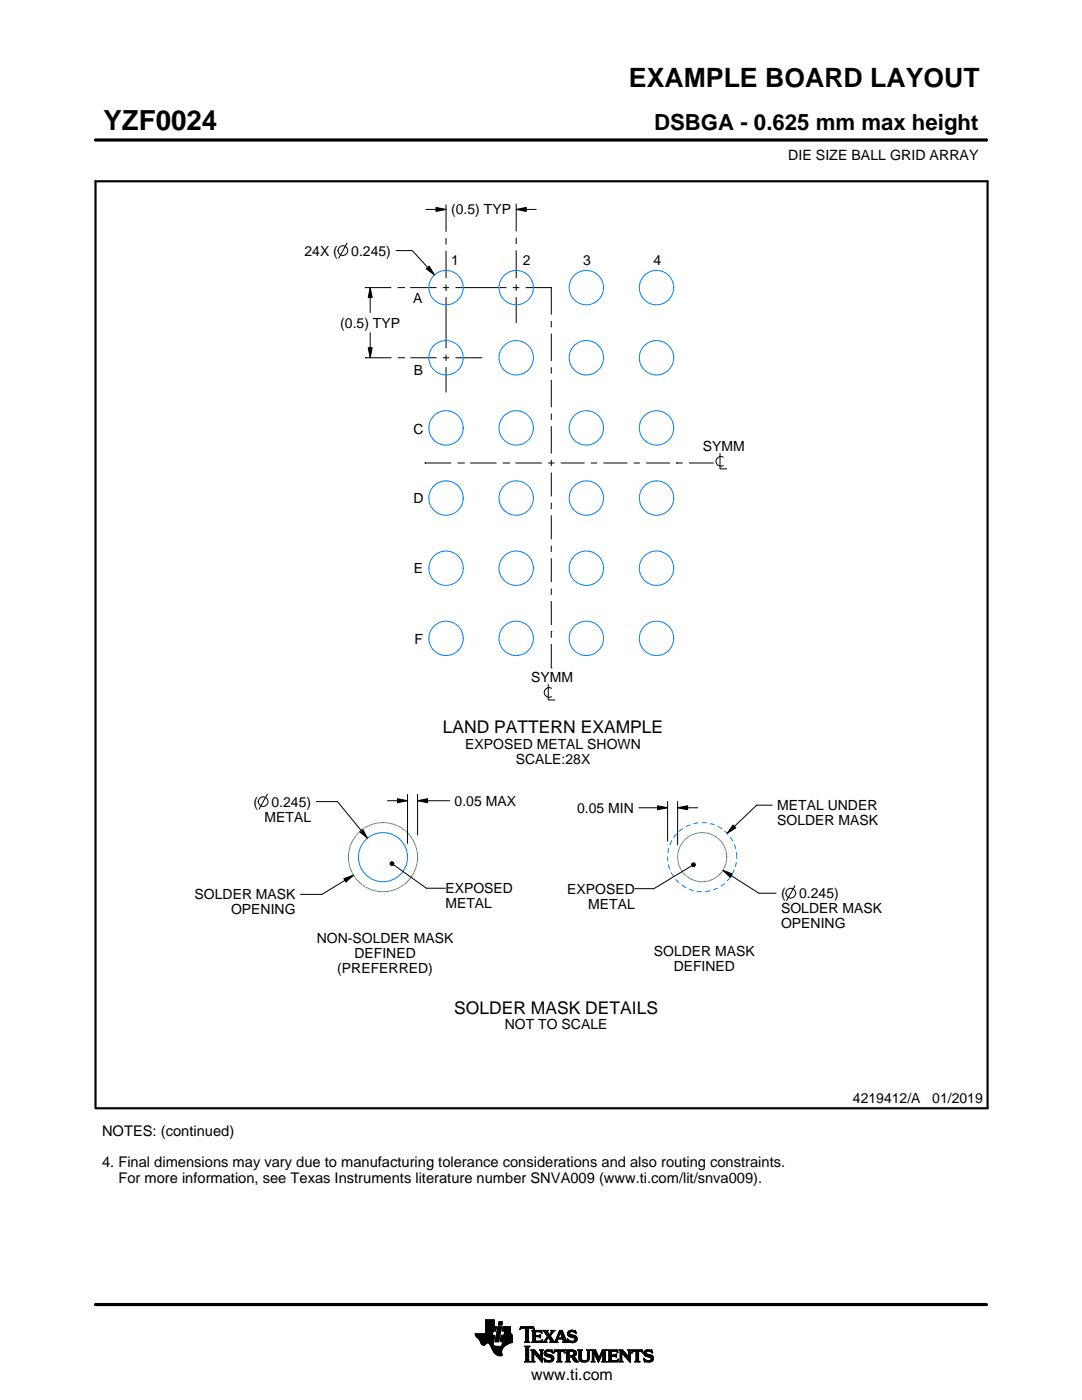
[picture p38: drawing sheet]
<svg xmlns="http://www.w3.org/2000/svg" width="216mm" height="279mm" viewBox="0 0 216 279" stroke-linecap="round" stroke-linejoin="round" font-family="sans-serif">
<defs><g id="words">
<text font-size="5.5" x="20.6" y="26">YZF0024</text>
<text font-size="5.3" x="125.5" y="17.4">EXAMPLE BOARD LAYOUT</text>
<text font-size="4.4" x="130.5" y="26">DSBGA - 0.625 mm max height</text>
<g font-size="3.5">
<text x="88.4" y="146.3">LAND PATTERN EXAMPLE</text>
<text x="90.6" y="202.3">SOLDER MASK DETAILS</text>
</g>
<text font-size="3.2" x="106" y="275.3">www.ti.com</text>
<g font-size="2.9">
<text x="20.4" y="226.7">NOTES: (continued)</text>
<text x="20.4" y="233">4. Final dimensions may vary due to manufacturing tolerance considerations and also routing constraints.</text>
<text x="23.6" y="236.1">For more information, see Texas Instruments literature number SNVA009 (www.ti.com/lit/snva009).</text>
</g>
<g font-size="2.8">
<text x="157.3" y="32">DIE SIZE BALL GRID ARRAY</text>
<text x="90" y="42.8">(0.5) TYP</text>
<text x="60.8" y="51">24X (</text>
<text x="70.1" y="51">0.245)</text>
<text x="90" y="53">1</text>
<text x="104.3" y="52.9">2</text>
<text x="116.4" y="52.9">3</text>
<text x="130.4" y="52.8">4</text>
<text x="67.9" y="65.4">(0.5) TYP</text>
<text x="82.5" y="60.4">A</text>
<text x="82.6" y="74.7">B</text>
<text x="82.5" y="86.7">C</text>
<text x="140.2" y="90.1">SYMM</text>
<text x="82.5" y="100.5">D</text>
<text x="82.6" y="114.5">E</text>
<text x="82.7" y="128.4">F</text>
<text x="106" y="136.2">SYMM</text>
<text x="92.8" y="149.5">EXPOSED METAL SHOWN</text>
<text x="102.9" y="152.5">SCALE:28X</text>
<text x="50.6" y="161">(</text>
<text x="54.2" y="161">0.245)</text>
<text x="90.7" y="160.8">0.05 MAX</text>
<text x="155.1" y="161.7">METAL UNDER</text>
<text x="52.8" y="164">METAL</text>
<text x="115.2" y="162.2">0.05 MIN</text>
<text x="155.1" y="164.7">SOLDER MASK</text>
<text x="38.8" y="179.5">SOLDER MASK</text>
<text x="88.9" y="178.3">EXPOSED</text>
<text x="113.2" y="178.4">EXPOSED</text>
<text x="155.9" y="179.3">(</text>
<text x="159.5" y="179.3">0.245)</text>
<text x="46.1" y="182.5">OPENING</text>
<text x="88.9" y="181.3">METAL</text>
<text x="117.4" y="181.4">METAL</text>
<text x="155.9" y="182.3">SOLDER MASK</text>
<text x="155.9" y="185.3">OPENING</text>
<text x="63.2" y="188.3">NON-SOLDER MASK</text>
<text x="70.7" y="191.3">DEFINED</text>
<text x="130.5" y="190.8">SOLDER MASK</text>
<text x="67.3" y="194.3">(PREFERRED)</text>
<text x="134.4" y="193.8">DEFINED</text>
<text x="100.7" y="205.4">NOT TO SCALE</text>
<text x="170.2" y="220.2">4219412/A</text>
<text x="186" y="220.2">01/2019</text>
</g>
</g></defs>
<g fill="none" stroke="#000" stroke-width=".2">
<path d="M19.1 27.9h177.7M196.8 27.7v.5M69.3 48.5l-1.7 3M72.8 57.4h.1M72.8 57.4h5.3M73.9 57.4l.4 2h-.8zM73.9 57.4v5M79 50h3.3l4.4 4.9M79.3 57.4h1.3M80.6 57.4h.1M81.9 57.4h5.2M85 41.8h4"/>
<path d="M85.1 53.7l.5-.6 1.1 1.8zM87 41.4l2 .4-2 .4zM88.4 57.4h1.2M89 40.8v5.5M89 47.5v1.3M89 50v5.5M89 56.8v1.3M89 59.3v10.2M90.9 57.4h10.2M102.3 57.4h1.3M103 41.8l2-.4v.8zM103 40.6v5.6"/>
<path d="M103 47.4v1.3M103 50v5.5M103 56.8v1.2M103 59.3v5.2M103 41.8h4M104.9 57.4h5.2M110 57.4v5.4M72.9 71.4h.1M72.9 71.4h5.2M73.5 69.4h.8l-.4 2zM73.9 66.4v5M79.4 71.4h1.2"/>
<path d="M80.6 71.4h.1M81.9 71.4h5.2M88.4 71.4h1.2M89 70.8v1.2M89 73.3v5M90.9 71.4h5.3M110 64.1v1.2M110 66.6v5.4M110 73.3v1.3M110 75.8v5.5M84.8 92.4h.1M84.8 92.4h5.2"/>
<path d="M91.3 92.4h1.2M92.5 92.4h.1M93.8 92.4h5.3M100.3 92.4h1.3M101.6 92.4h.1M102.8 92.4h5.3M109.4 92.4h1.2M110 82.5v1.3M110 85.1v5.4M110 91.8v1.2M110 94.3v4.8M111.9 92.4h4.7"/>
<path d="M117.9 92.4h1.3M120.4 92.4h4.8M126.4 92.4h1.3M128.9 92.4h4.8M135 92.4h.1M135 92.4h1.2M137.5 92.4h4.7M142.2 92.4h.1M143.7 90.5v3.1h1.3M144.3 91.2a.98 .98 0 0 0-1.5 .9 .98 .98 0 0 0 1.5 .8M110 100.3v1.3M110 102.8v4.8"/>
<path d="M110 108.9v1.2M110 111.4v4.8M110 117.5v1.2M110 120v4.8M109.4 136.6v3.1h1.3M110 126h.1M110 133.3h.1M110 126v1.3M110 128.5v4.8M110.1 137.4a.98 .98 0 0 0-1.5 .8 .98 .98 0 0 0 1.5 .8M53.3 158.5l-1.6 3M63.1 160h4.2l6 7.3"/>
<path d="M77.3 159.8h4M79.3 159.4l2 .4-2 .4zM81.3 158.6v9.7M83.3 159.8l2-.4v.8zM83.3 158.6v8M83.3 159.8h6.4M133.2 160v7.9M135.2 160v8.6M68.6 175.4l1.9-.7-1.5 1.3zM70.5 174.7l-6.3 3.8h-4.2M71.7 166l.7-.5 .9 1.8zM77.9 172.2l.2-.2h.4l.1 .4-.1 .3h-.4l-.2-.2z"/>
<path d="M78.5 172.6l6.6 4.7h3.8M127.5 161.2h5.7M131.2 160.8l2 .4-2 .4zM135.2 161.2l2-.4v.8zM135.2 161.2h4M138 172.4l.3-.2 .3 .1 .2 .3-.2 .3-.3 .1-.3-.2zM138 172.8l-7.5 4.6h-3.8M144.2 173.7l2 .7-.5 .7zM144.2 173.7l7.2 4.6h3.5M146.3 164.6l.5 .6-1.7 1.1zM154.1 160.7h-3.1l-5.9 5.6M158.6 176.8l-1.6 3"/>
<path d="M94.8 266.2h3.5M94.8 266.3h3.5M94.9 266.4h3.3M94.9 266.5h3.8l-.2 1.2M94.9 266.5h3.8M95 266.6h3.7M95 266.7h3.7M95.1 266.8h3.6M95.2 266.9h3.4M95.3 267h3.3M95.4 267.1h3.2M95.5 267.2h3.1"/>
<path d="M95.6 267.3h3M95.7 267.4h2.8M95.7 267.5h2.8M95.8 267.6h2.7M95.8 267.7h2.7M95.9 267.8h2.6M95.9 267.9h2.5M95.9 268h2.5M96 268h1.1M96 268.1h1M96.1 268.2h.8M96.1 268.3h.7"/>
<path d="M96.2 268.4h.6M96.3 268.4h.4M96.9 266.1h1.4M96.9 266h1.4M96.9 265.9h1.4M96.9 265.8h1.5M96.9 265.7h1.5M96.9 264.7l2.2 .1-.2 .9h-.5l-.2 .8M96.9 265.6h2M96.9 265.5h2M96.9 265.4h2M96.9 265.3h2.1"/>
<path d="M96.9 265.2h2.1M96.9 265.1h2.1M96.9 265h2.1M96.9 264.9h2.1M96.9 264.8h2.2M96.9 264.6h1.7M96.9 264.5h1.7M96.9 264.4h1.7M96.9 264.3h1.7M96.9 264.2h1.7M96.9 264.1h1.7M96.9 264h1.7"/>
<path d="M96.9 263.9h1.7M96.9 263.8h1.7M96.9 263.7h1.7M96.9 263.6h1.7M96.9 263.5h1.7M96.9 263.4h1.7M97.5 268h.9M97.6 268.1h.8M97.7 268.2h.7M97.7 268.3h.7M97.8 268.4h.6M97.9 268.5h.6"/>
<path d="M97.9 268.6h.7M98 268.7h1.1M98 268.8h2.6M98 268.8h2.5M98.1 268.9h2.3M98.1 269h2.3M98.1 269.1h2.2M98.2 269.2h2.1M98.2 269.2h2M98.2 269.3h2M98.3 269.4h1.9M98.3 269.5h1.8"/>
<path d="M98.4 269.6h1.7M98.4 268v.4l.3 .2 2 .1M98.5 269.7h1.6M98.5 267.7l-.1 .3M98.5 269.8h1.6M98.6 269.9h1.5M98.6 264.8v-1.4h-1.7v2.8h-2.1l.1 .3 .7 .8 .7 1.1 .3 .1 .6-.5 .4 .1 1 1.8 .8 .6h.8l-.1-1 .8-1M98.6 270h1.5M98.7 270h1.4M98.8 270.1h1.3M98.8 267.7h.7M98.8 267.6h.7"/>
<path d="M98.8 267.5h.7M98.9 270.2h1.2M98.9 267.4h.7M98.9 267.3h.7M98.9 267.2h.7M98.9 267.1h.7M98.9 267h.7M98.9 270.3h1.3M99 266.9h.6M99 266.9h.7M99 266.8h.7M99 266.7h.7"/>
<path d="M99 266.6h.7M99 266.5h.7M99.1 270.4h1.1M99.1 266.4h.7M99.1 266.3h.7M99.1 266.2h.7M99.1 266.1h.7M99.1 266h.7M99.2 265.9h.7M99.2 265.8h.7M99.2 270.4h1M99.2 265.7h.7"/>
<path d="M99.2 265.6h.7M99.2 265.5h.7M99.3 265.4h.6M99.3 265.4h.7M99.3 265.3h.7M99.3 265.2h.7M99.3 265.1h.7M99.3 265h.7M99.4 270.5h.8M99.4 264.9h.7M99.4 264.8h.7M99.4 264.8h.7l-.6 3h-.7z"/>
<path d="M99.4 264.5l.2-.7h.7l-.2 .7h-.7M99.5 264.4h.6M99.5 264.3h.7M99.5 264.2h.7M99.5 264.1h.7M99.5 264h.7M99.5 263.9h.7M99.6 263.8h.7M99.8 270.6h.1M99.8 267.7h2.4M99.8 267.6h2.4M99.8 267.5h2.4"/>
<path d="M99.9 267.4h2.3M99.9 267.3h2.3M99.9 267.2h2.3M99.9 267.1h2.3M99.9 267h2.3M99.9 266.9h2.3M100 266.9h2.2M100 266.8h2.2M100 266.7h2.2M100 266.6h2.2M100 266.5h2.2M100.1 268.6h.7"/>
<path d="M100.2 268.5h.7M100.2 268.4h.8M100.2 268.4h.9M100.2 268.3h1M100.2 268.2h1.2M100.2 265.6h1.6M100.2 268.1h1.4M100.2 265.5h1.6M100.2 268h1.6M100.3 265.4h1.5M100.3 268h1.7M100.3 267.9h1.9"/>
<path d="M100.3 265.3h1.5M100.3 267.8h1.9M100.3 265.2h1.5M100.3 265.1h1.5M100.3 265h1.5M100.4 264.9h1.4M100.4 264.8h1.4M100.6 266.5l.1-.8h-.5l.2-.9h1.4l.1 1.1 .3 .6v1.4l-1.3 .6M100.6 266.4h1.5M100.6 266.3h1.4M100.6 266.2h1.4M100.6 266.1h1.3"/>
<path d="M100.7 266h1.2M100.7 265.9h1.2M100.7 265.8h1.1M100.7 265.7h1.1M102.2 266.5h-2.2l-.2 1.1 .5 .2-.2 .9M103.7 265.3h.1M103.8 265.2h.2M103.8 265h2.8M103.8 264.9h2.7M103.9 264.8h2.6M104.7 267.8h1M104.7 271.8h1.1"/>
<path d="M104.7 268.7h1M104.8 267.7h.7M104.8 271.7h.8M104.9 265.2h.6M104.9 268.9h.6M104.9 267.6h.6M104.9 267.5l-.2 .3M104.9 267.5h.6M104.9 267.4h.6M104.9 267.3h.6M104.9 267.2h.6M104.9 267.1h.6"/>
<path d="M104.9 267h.6M104.9 266.8h.6M104.9 266.7h.6M104.9 266.6h.6M104.9 266.5h.6M104.9 266.4h.6M104.9 266.3h.6M104.9 266.2h.6M104.9 266.1h.6M104.9 265.9h.6M104.9 265.8h.6M104.9 265.7h.6"/>
<path d="M104.9 265.6h.6M104.9 265.5h.6M104.9 265.4h.6M104.9 265.3h.6M104.9 271.5h.6M104.9 269h.6M104.9 271.4h.6M104.9 271.4v-2.4l-.2-.4h1.1l-.3 .4v2.4M104.9 271.4l-.2 .4h1.1l-.3-.4M104.9 271.3h.6M104.9 271.2h.6M104.9 271.1h.6"/>
<path d="M104.9 271h.6M104.9 270.9h.6M104.9 270.8h.6M104.9 270.6h.6M104.9 270.5h.6M104.9 270.4h.6M104.9 270.3h.6M104.9 270.2h.6M104.9 270.1h.6M104.9 270h.6M104.9 269.9h.6M104.9 269.8h.6"/>
<path d="M104.9 269.6h.6M104.9 269.5h.6M104.9 269.4h.6M104.9 269.3h.6M104.9 269.2h.6M104.9 269.1h.6M105.5 267.5l.2 .3M105.5 267.5v-2.3l.7-.1 .4 .3-.1-.6h-2.6l-.1 .6 .4-.3 .7 .1v2.3M105.7 267.8h-1M105.9 271.8h.8M105.9 269.4h.8M106.1 269.5h.7"/>
<path d="M106.1 267.8h2M106.1 271.7h.5M106.2 269.6h.7M106.2 271.5h.3M106.2 265.6h1.8M106.2 269.8h.8M106.2 271.4h.3M106.2 271.4l-.3 .4h.8l-.2-.4M106.2 271.3h.3M106.2 271.2h.3M106.2 271.1h.3M106.2 271h.3"/>
<path d="M106.2 270.9h.3M106.2 270.8h.3M106.2 270.6h.3M106.2 270.5h.3M106.2 270.4h.3M106.2 270.3h.3M106.2 270.2h.3M106.2 270.1h.3M106.2 270h1M106.2 269.9h.9M106.2 269.8v1.6M106.2 269.8l-.3-.4h.8l1.2 1.4"/>
<path d="M106.3 267.7h1.8M106.3 265.7h1.8M106.3 267.6h.6M106.3 265.8h.6M106.3 267.5l-.2 .3M106.3 267.5h.5M106.3 267.4h.5M106.3 267.3h.5M106.3 267.2h.5M106.3 267.1h.5M106.3 267h.5M106.3 266.8h.5"/>
<path d="M106.3 266.7h1.6M106.3 266.6h1.6M106.3 266.5h.5M106.3 266.4h.5M106.3 266.3h.5M106.3 266.2h.5M106.3 266.1h.5M106.3 265.9h.5M106.4 265.2h.2M106.5 270h.1M106.5 270v1.4M106.5 265.3h.1"/>
<path d="M106.6 270.1h.7M106.7 270.2h.7M106.8 270.3h.7M106.8 265.9l.2-.1h.6l.6 .2-.2-.5h-1.9l.2 .3v1.7M106.8 265.9v.6h.8l.3-.2v.7M106.9 270.4h.7M107 270.5h.7M107.1 270.6h.7M107.2 270.8h1M107.3 270.9h.9M107.4 271h.8M107.5 271.1h.7"/>
<path d="M107.6 271.2h.6M107.6 266.5h.3M107.7 271.3h.5M107.7 269.4h.7M107.7 266.8h.2M107.7 267.6h.5M107.8 266.4h.1M107.8 271.4h.4M107.8 267h.1M107.8 265.8h.3M107.8 269.5h.5M107.9 271.5h.3"/>
<path d="M107.9 269.6h.3M107.9 267l-.3-.2h-.8l.1 .8h.9l.5-.2M107.9 269.8h.3M107.9 270.6h.3M107.9 270.5h.3M107.9 270.4h.3M107.9 270.3h.3M107.9 270.2h.3M107.9 270.1h.3M107.9 270h.3M107.9 269.9h.3M107.9 269.8v1"/>
<path d="M107.9 269.8l-.2-.4h.7l-.2 .4M108 271.7h.2M108 265.9h.1M108 267.5h.2M108.1 271.8h.1M108.1 266.1h.1M108.2 267.4h.1M108.2 269.8v2.1l-1.7-1.9M108.2 267.8h.9M108.3 267.4l-.2 .5-2-.1M108.3 265.6h1M108.5 267.7h.5"/>
<path d="M108.5 271.1l.8 .4h.5l.2-.1-.1-.4-1-.4-.3-.3 .1-.7 .7-.2 .6 .1 .2-.1 .1 .6-.9-.3-.3 .1-.1 .3 1.3 .4 .2 .6M108.5 271.1h.1M108.5 265.7h.7M108.5 271.2h.2M108.6 271.3h.2M108.6 270.1h.4M108.6 270h.4M108.6 270.2h.6M108.6 267.6h.4M108.6 271.4h.4M108.6 269.9h.4M108.6 270.3h1"/>
<path d="M108.6 265.8h.7M108.6 271.5h.8M108.6 269.8h.5M108.7 271.7h1.5M108.7 270.4h1.3M108.7 267.5h.3M108.7 271.8h.1M108.7 265.9h.6M108.7 269.6h1.5M108.8 267.4h.3M108.8 270.5h1.5M108.8 266.1h.6"/>
<path d="M108.8 269.5h1.4M108.8 267.3h.4M108.9 266.2h.6M108.9 267.2h.4M108.9 266.3h.6M108.9 270.6h1.5M109 267.1h.3M109 266.4h1M109.1 271.8h.9M109.1 269.4h.7M109.1 267h.9M109.1 266.5h.8"/>
<path d="M109.1 267.8h-.9M109.2 266.8h.8M109.2 266.6h.6M109.2 266.7h.7M109.2 266.7l-.6 .9-.4 .2M109.3 270.8h1.1M109.5 267.1h.6M109.6 267.2h.6M109.7 271.5h.7M109.7 267.3h.6M109.7 267.8l.2-.2-.5-.7-.4 .8 .1 .1M109.7 267.8h1.6"/>
<path d="M109.7 266.3h.4M109.7 267.4h.6M109.8 270.9h.7M109.8 266.2h.3M109.8 266.6l.9 1.2 1-2.3h.5l.8 2.1 .3 .2M109.8 267.5h.6M109.9 266.1h.3M109.9 269.8h.4M109.9 267.6h.6M109.9 267.7h.7M109.9 271.4h.5M109.9 265.9h.4"/>
<path d="M110 271h.5M110 265.6h.7M110 265.9l-.4 .5-.4-.6 .2-.3h-1.1l.9 1.2M110 265.9l.1-.2-.2-.2h.8l-.9 1.1M110 271.3h.5M110 265.8h.4M110 271.1h.5M110 271.2h.5M110.1 269.4h.1M110.1 265.7h.4M110.1 269.9h.2M110.2 270h.1"/>
<path d="M110.5 270h.1M110.5 269.9h.2M110.5 271.1l-.2 .5-.8 .3-.6-.2-.2 .1-.2-.7M110.5 269.8h.3M110.6 269.6h2.1M110.6 269.5h2M110.6 269.4h2M110.7 267.7h.5M110.8 267.6h.4M110.9 267.5h.3M110.9 267.4h.3M111 267.3h.3"/>
<path d="M111 267.2h1.8M111 267.1h1.8M111.1 267h.3M111.1 271.8h1M111.1 266.8h.4M111.2 266.7h.3M111.2 267.5l.1-.2h1l.1 .2M111.2 267.5v.3h.1M111.2 266.6h.3M111.3 266.5h.3M111.3 271.7h.6M111.3 266.4h.3"/>
<path d="M111.3 271.5h.6M111.3 267.8h-1.6M111.3 269.8h.6M111.4 266.3h.3M111.4 271.4h.5M111.4 271.4l-.1-1.7h-.4l-.4 .4 .2-.7h1.9l.1 .7-.3-.4h-.5v1.7M111.4 270.5h.5M111.4 270.4h.5M111.4 270.3h.5M111.4 270.2h.5M111.4 270.1h.5M111.4 270h.5"/>
<path d="M111.4 269.9h.5M111.4 271.4l-.3 .4h1l-.2-.4M111.4 271.3h.5M111.4 271.2h.5M111.4 271.1h.5M111.4 271h.5M111.4 270.9h.5M111.4 270.8h.5M111.4 270.6h.5M111.4 266.2h.3M111.4 266.1h.4M111.5 265.9h.9"/>
<path d="M111.5 265.8h.8M111.6 265.7h.7M111.6 265.6h.6M111.8 265.9l.4 1.1h-.8zM111.9 266.1h.5M111.9 266.2h.5M111.9 266.3h.6M112 266.4h.5M112 266.5h.6M112.1 266.6h.5M112.1 266.7h.6M112.1 266.8h.6"/>
<path d="M112.2 267h.5M112.2 267.8h1.1M112.3 267.3h.6M112.3 267.4h.6M112.4 267.5h.6M112.4 267.5v.3h-.2M112.4 269.8h.3M112.4 267.6h.6M112.4 267.7h.7M112.6 269.9h.1M112.6 270h.2M112.8 271.8h1"/>
<path d="M112.8 269.4h1.6M113 269.5h1.7M113 271.7h.7M113 269.6h1.9M113 271.5h.6M113 269.8h.6M113 271.4h.6M113 271.4l-.2 .4h1l-.2-.4M113 271.3h.6M113 271.2h.6M113 271.1h.6M113 271h.6"/>
<path d="M113 270.9h.6M113 270.8h1.5M113 270.6h1.6M113 270.5h1.8M113 270.4h.6M113 270.3h.6M113 270.2h.6M113 270.1h.6M113 270h.6M113 269.9h.6M113 269.8v1.6M113 269.8l-.2-.4h1.4l.6 .2 .2 .3v.4l-.2 .3-.4 .1"/>
<path d="M113.2 267.3h.2M113.2 267.4h.3M113.2 266.2h.5M113.2 266.3h.6M113.2 266.1h.5M113.3 267.5h.3M113.3 267.8h-1.1M113.3 266.4h.9M113.3 265.9h.4M113.3 267.6h.6M113.3 266.5h1.3M113.3 267.7h1.6"/>
<path d="M113.3 265.8h.5M113.3 267.8h.2M113.4 266.6h1.5M113.4 265.7h1.5M113.4 265.7l.5-.2 .7 .1 .2-.1 .1 .7-.7-.4h-.4l-.1 .3 .1 .2 .9 .2 .4 .3 .1 .5-.3 .5-.6 .2-.7-.2-.2 .1-.2-.7 .9 .5 .5-.1 .1-.3-.2-.3-1.1-.4-.2-.4zM113.5 266.7h1.5M113.5 265.6h1.4M113.6 271.4v-.6h.4l.7 1h.8M113.6 269.9l.1-.2 .7 .2v.4l-.4 .2M113.6 269.9v.6M113.7 267.8h1.1M113.8 266.8h1.3"/>
<path d="M113.8 265.5h.6M114 268h.4M114.1 270.9h.6M114.2 271h.6M114.2 271.1h.7M114.3 271.2h.6M114.3 267h.8M114.3 269.8h.7M114.3 270.4h.6M114.4 271.3h.6M114.4 270.7l1.1 1.1M114.4 270.7h.1"/>
<path d="M114.4 271.4h.7M114.4 269.9h.6M114.4 270.3h.6M114.5 267.6h.5M114.5 270.2h.5M114.5 270h.5M114.5 265.8h.4M114.5 270.1h.5M114.5 271.5h.7M114.6 271.7h.7M114.6 267.1h.6M114.6 267.5h.5"/>
<path d="M114.7 267.2h.5M114.7 267.4h.5M114.7 265.9h.3M114.7 267.3h.5M114.7 271.8h.8M114.8 266.1h.2M114.9 266.2h.1M115.3 269.4h.9M115.4 269.5h.7M115.5 269.6h.5M115.5 269.8h.5M115.5 269.8v1.4l.4 .5 .6 .2 .7-.1 .3-.3 .1-.5"/>
<path d="M115.5 271h.5M115.5 270.9h.5M115.5 270.8h.5M115.5 270.6h.5M115.5 270.5h.5M115.5 270.4h.5M115.5 270.3h.5M115.5 270.2h.5M115.5 270.1h.5M115.5 270h.5M115.5 269.9h.5M115.5 269.8l-.2-.4h.9l-.2 .4"/>
<path d="M115.5 271.1h.5M115.5 271.2h.5M115.5 271.3h.6M115.6 271.4h.6M115.7 271.5h.8M115.8 271.7h1.5M116 271l.2 .4 .5 .2 .4-.2 .2-.4M116 269.8v1.2M116 271.8h1.1M116.8 271.5h.6M117 269.4h.8M117.1 271.4h.4"/>
<path d="M117.2 269.5h.5M117.2 271.3h.4M117.2 269.6h.4M117.2 271.2h.4M117.2 271.1h.4M117.3 269.8h.3M117.3 271h.3M117.3 270.9h.3M117.3 270.8h.3M117.3 270.6h.3M117.3 270.5h.3M117.3 270.4h.3"/>
<path d="M117.3 270.3h.3M117.3 270.2h.3M117.3 270.1h.3M117.3 270h.3M117.3 269.9h.3M117.6 269.8l.2-.4h-.8l.2 .3 .1 1.3M117.6 269.8v1.2M118 271.8h.7M118 269.4h.8M118.1 269.5h.8M118.1 271.7h.5M118.2 269.6h.7"/>
<path d="M118.2 271.5h.3M118.2 269.8h.8M118.2 271.4h.3M118.2 269.8l-.2-.4h.8l.7 1.6 .7-1.6h.9l-.3 .4M118.2 271.4l-.2 .4h.7l-.2-.4M118.2 271.3h.3M118.2 271.2h.3M118.2 271.1h.3M118.2 271h.3M118.2 270.9h.3M118.2 270.8h.3M118.2 270.6h.3"/>
<path d="M118.2 270.5h.3M118.2 270.4h.3M118.2 270.3h.3M118.2 270.2h.3M118.2 270.1h.3M118.2 270h.9M118.2 269.9h.8M118.2 269.8v1.6M118.6 270.1h.5M118.6 270.2h.6M118.7 270.3h.5M118.7 270.4h.6"/>
<path d="M118.8 270.5h.5M118.8 270.6h.6M118.9 270.8h.5M118.9 270.9h.6M119 271h.8M119 271.1h.8M119.1 271.2h.6M119.1 271.3h.6M119.2 271.4h.4M119.2 271.5h.4M119.3 271.7h.2M119.3 271.8h.2"/>
<path d="M119.6 270.9h.3M119.6 270.8h.3M119.7 270.6h.3M119.7 270.5h.3M119.8 270.4h.3M119.8 270.3h.3M119.9 270.2h.3M119.9 270.1h.3M120 270h.8M120 269.9h.8M120 269.8h.8M120.1 271.8h1"/>
<path d="M120.1 269.6h.7M120.1 269.5h.8M120.2 269.4h.9M120.2 271.7h.7M120.3 271.5h.5M120.3 271.4h.5M120.3 271.4l-.2 .4h1l-.3-.4M120.3 271.4v-1.5l-.9 2-.9-2v1.5M120.3 271.3h.5M120.3 271.2h.5M120.3 271.1h.5M120.3 271h.5"/>
<path d="M120.3 270.9h.5M120.3 270.8h.5M120.3 270.6h.5M120.3 270.5h.5M120.3 270.4h.5M120.3 270.3h.5M120.3 270.2h.5M120.3 270.1h.5M120.8 269.8v1.6M121.2 271.8h2M121.2 269.4h1.9M121.4 269.5h1.8"/>
<path d="M121.4 271.7h1.9M121.5 269.6h1.7M121.5 271.5h1.8M121.5 269.8h.5M121.5 271.4h.5M121.5 269.8l-.3-.4h1.9l.2 .6M121.5 269.9h.5M121.5 269.8v1.6M121.5 271.3h.5M121.5 271.2h.5M121.5 271.1h.5M121.5 271h.5"/>
<path d="M121.5 270.9h.5M121.5 270.8h.5M121.5 270.6h1.5M121.5 270.5h1.5M121.5 270.4h1.5M121.5 270.3h.5M121.5 270.2h.5M121.5 270.1h.5M121.5 270h.5M122.6 270.4l.4-.2v.7l-.2-.2h-.8v.7l.2 .1M122.9 270.8h.1M122.9 270.3h.1"/>
<path d="M123 269.8h.3M123.1 271.4h.3M123.2 269.9h.1M123.3 270h.1M123.3 270l-.4-.3h-.8l-.1 .7M123.3 271.3h.1M123.4 271.2h.1M123.4 271.2l-.2 .6h-2l.3-.4M123.4 271.2l-.3 .3h-.4M123.5 271.8h.8M123.5 269.4h.7M123.6 269.5h.7"/>
<path d="M123.7 271.7h.5M123.7 269.6h.7M123.7 271.5h.4M123.7 269.8h.8M123.7 271.4h.4M123.7 271.4l-.2 .4h.8l-.2-.4M123.7 271.3h.4M123.7 271.2h.4M123.7 271.1h.4M123.7 271h.4M123.7 270.9h.4M123.7 270.8h.4"/>
<path d="M123.7 270.6h.4M123.7 270.5h.4M123.7 270.4h.4M123.7 270.3h.4M123.7 270.2h.4M123.7 270.1h.4M123.7 270h1M123.7 269.9h.9M123.7 269.8v1.6M123.7 269.8l-.2-.4h.7l1.2 1.4 .1-1M124.1 270v1.4M124.1 270h.1"/>
<path d="M124.2 270.1h.6M124.2 270.2h.7M124.3 270.3h.7M124.4 270.4h.7M124.5 270.5h.7M124.6 270.6h.7M124.7 270.8h1.1M124.8 270.9h1M124.9 271h.9M125 271.1h.8M125.1 271.2h.7M125.2 271.3h.6"/>
<path d="M125.2 269.4h.8M125.3 271.4h.5M125.4 269.5h.5M125.4 271.5h.4M125.4 269.6h.4M125.5 269.8h.3M125.5 269.8l-.3-.4h.8l-.2 .4M125.5 270.4h.3M125.5 270.3h.3M125.5 270.2h.3M125.5 270.1h.3M125.5 270h.3"/>
<path d="M125.5 269.9h.3M125.5 270.6h.3M125.5 270.5h.3M125.5 271.7h.3M125.6 271.8h.2M125.8 269.8v2.1l-1.7-1.9M126 270h.1M126.1 269.9h.1M126.1 269.8h.3M126.1 269.6h2.1M126.2 269.5h2M126.2 269.4h2"/>
<path d="M126.6 271.8h1.1M126.9 271.7h.6M126.9 271.5h.5M126.9 269.8h.5M126.9 271.4h.5M126.9 271.4v-1.7h-.5l-.3 .4 .1-.7h1.9l.2 .7-.4-.4h-.5v1.7M126.9 270.5h.5M126.9 270.4h.5M126.9 270.3h.5M126.9 270.2h.5M126.9 270.1h.5M126.9 270h.5"/>
<path d="M126.9 269.9h.5M126.9 271.4l-.3 .4h1.1l-.3-.4M126.9 271.3h.5M126.9 271.2h.5M126.9 271.1h.5M126.9 271h.5M126.9 270.9h.5M126.9 270.8h.5M126.9 270.6h.5M128 269.8h.3M128.1 269.9h.2M128.2 270h.1"/>
<path d="M128.4 271.1h.1M128.4 271.2h.2M128.5 271.3h.2M128.5 270.1h.4M128.5 270h.4M128.5 270.2h.6M128.5 271.4h.4M128.5 269.9h.4M128.5 270.3h1M128.5 271.5h.8M128.5 269.8h.5M128.6 271.7h1.5"/>
<path d="M128.6 270.4h1.3M128.6 271.8h.1M128.6 269.6h1.5M128.7 270.5h1.5M128.7 269.5h1.4M128.8 270.6h1.5M128.9 271.8h1M129 269.4h.7M129.1 270.8l-.6-.4 .1-.7 .5-.3 .8 .1 .2-.1 .1 .7-.8-.4-.4 .1-.1 .2 1.3 .5 .2 .6M129.1 270.8l.7 .2v.4l-.6 .1-.8-.4M129.2 270.8h1.1M129.6 271.5h.7"/>
<path d="M129.6 270.9h.8M129.8 269.8h.4M129.8 271.4h.5M129.9 271h.5M129.9 271.3h.5M129.9 271.1h.5M129.9 271.2h.5M129.9 269.4h.2M130 269.9h.2M130.1 270h.1M130.4 271.1l-.3 .5-.7 .3-.6-.2-.2 .1-.2-.7"/>
<circle cx="68.4" cy="50" r=".98"/>
<circle cx="52.5" cy="160" r=".98"/>
<circle cx="157.8" cy="178.3" r=".98"/>
</g>
<g fill="#000">
<path d="M73.9 57.4l.4 2h-.8zM85.1 53.7l.5-.6 1.1 1.8zM87 41.4l2 .4-2 .4zM103 41.8l2-.4v.8zM73.5 69.4h.8l-.4 2zM79.3 159.4l2 .4-2 .4zM83.3 159.8l2-.4v.8zM68.6 175.4l1.9-.7-1.5 1.3zM71.7 166l.7-.5 .9 1.8zM77.9 172.2l.2-.2h.4l.1 .4-.1 .3h-.4l-.2-.2zM131.2 160.8l2 .4-2 .4zM135.2 161.2l2-.4v.8z"/>
<path d="M138 172.4l.3-.2 .3 .1 .2 .3-.2 .3-.3 .1-.3-.2zM144.2 173.7l2 .7-.5 .7zM146.3 164.6l.5 .6-1.7 1.1z"/>
</g>
<path d="M19.1 36.2h178v185h-178z" fill="none" stroke="#000" stroke-width=".43"/>
<path d="M19 27.9h177.8M19 260.3h177.8" fill="none" stroke="#000" stroke-width=".63"/>
<g fill="none" stroke="#0080ff" stroke-width=".2">
<circle cx="89" cy="57.4" r="3.4"/>
<circle cx="103" cy="57.4" r="3.4"/>
<circle cx="117" cy="57.4" r="3.4"/>
<circle cx="131" cy="57.4" r="3.4"/>
<circle cx="89" cy="71.4" r="3.4"/>
<circle cx="103" cy="71.4" r="3.4"/>
<circle cx="117" cy="71.4" r="3.4"/>
<circle cx="131" cy="71.4" r="3.4"/>
<circle cx="89" cy="99.4" r="3.4"/>
<circle cx="89" cy="85.4" r="3.4"/>
<circle cx="103" cy="99.4" r="3.4"/>
<circle cx="103" cy="85.4" r="3.4"/>
<circle cx="117" cy="85.4" r="3.4"/>
<circle cx="117" cy="99.4" r="3.4"/>
<circle cx="131" cy="85.4" r="3.4"/>
<circle cx="131" cy="99.4" r="3.4"/>
<circle cx="89" cy="113.4" r="3.4"/>
<circle cx="103" cy="113.4" r="3.4"/>
<circle cx="117" cy="113.4" r="3.4"/>
<circle cx="131" cy="113.4" r="3.4"/>
<circle cx="89" cy="127.4" r="3.4"/>
<circle cx="103" cy="127.4" r="3.4"/>
<circle cx="117" cy="127.4" r="3.4"/>
<circle cx="131" cy="127.4" r="3.4"/>
<circle cx="76.4" cy="171.1" r="4.9"/>
</g>
<g fill="none" stroke="#6ef200" stroke-width=".2">
<circle cx="76.4" cy="171.1" r="6.9"/>
<circle cx="140.1" cy="171.1" r="4.9"/>
</g>
<path d="M147 171.1a6.9 6.9 0 0 0-10-6.2 6.9 6.9 0 0 0-.9 11.8 6.9 6.9 0 0 0 10.8-4.6l.1-1" fill="none" stroke="#0080ff" stroke-width=".2" stroke-dasharray="1 .7" stroke-linecap="butt"/>
<use href="#words"/>
</svg>
